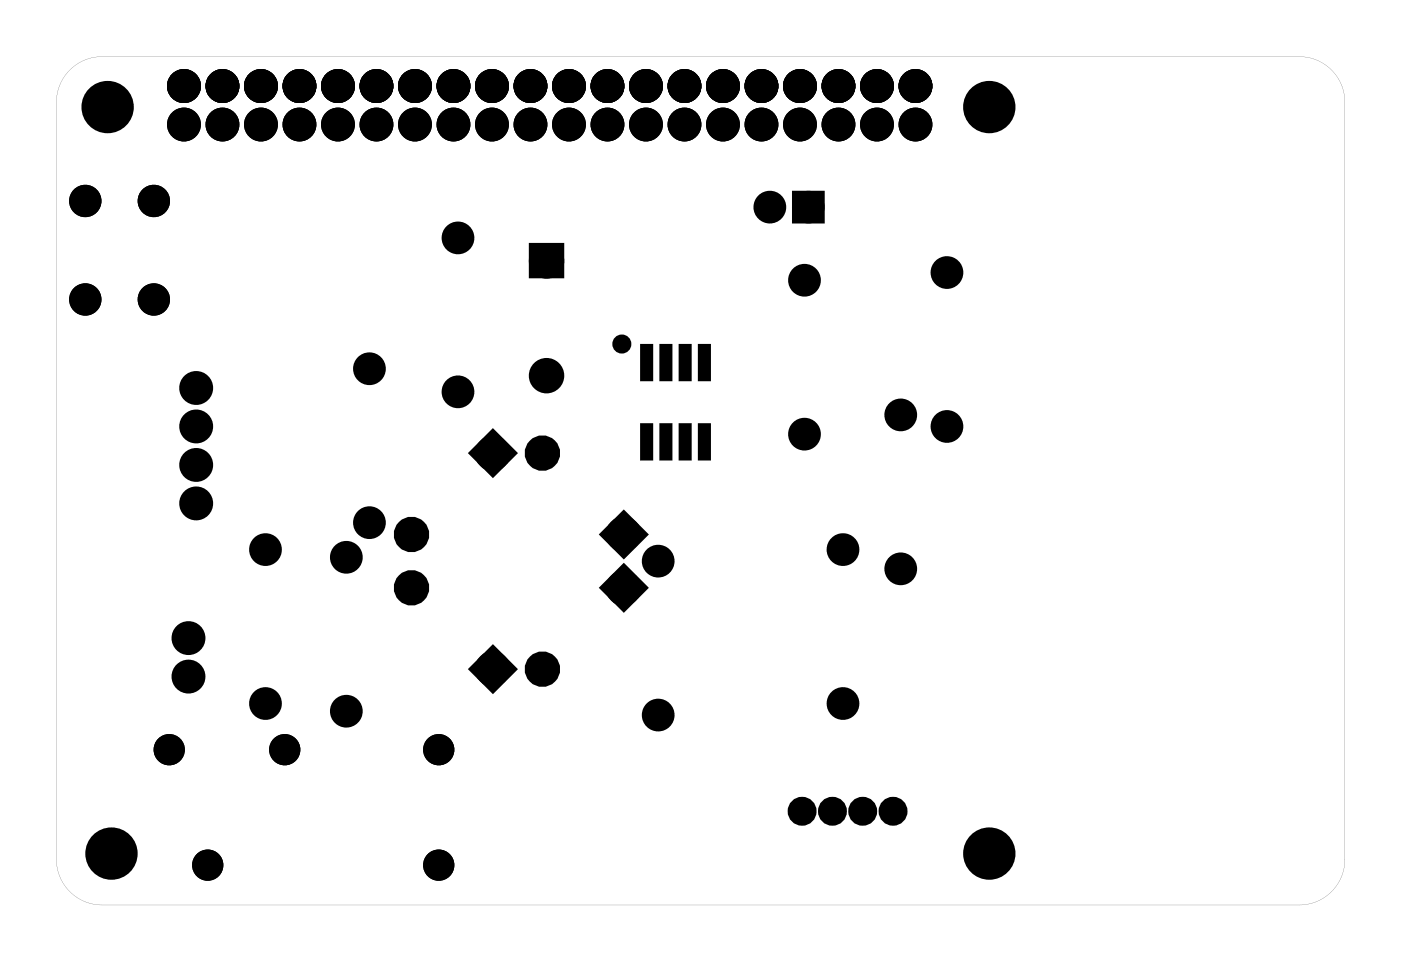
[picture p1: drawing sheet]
<svg xmlns="http://www.w3.org/2000/svg" width="92mm" height="63mm" viewBox="0 0 92 63" stroke-linecap="round" stroke-linejoin="round" font-family="sans-serif">
<g fill="#000">
<path d="M35.3 16.4h1.5v1.6h-1.5zM52.6 13h1.4v1.4h-1.4zM32.5 28.8l1.1 1.1-1.1 1.1-1.1-1.1zM41.2 34.2l1.1 1.1-1.1 1.1-1.2-1.1zM41.2 37.7l1.1 1.1-1.1 1.1-1.2-1.1zM42.4 28.1h.6v2.2h-.6zM42.4 22.8h.6v2.2h-.6zM43.6 28.1h.6v2.2h-.6zM43.6 22.8h.6v2.2h-.6zM44.9 28.1h.6v2.2h-.6zM44.9 22.8h.6v2.2h-.6zM46.2 28.1h.6v2.2h-.6z"/>
<path d="M46.2 22.8h.6v2.2h-.6zM32.5 43.1l1.1 1.1-1.1 1.1-1.1-1.1z"/>
<path d="M4.4 4.9l-.4 .5-.2 .7-.1 .6v50a3 3 0 0 0 3 3h79a3 3 0 0 0 3-3v-50a3 3 0 0 0-3-3h-79a2.99 2.99 0 0 0-2.3 1.2zM4.4 4.9a3 3 0 0 1 2.3-1.2h79a3 3 0 0 1 3 3v50a3 3 0 0 1-3 3h-79a3 3 0 0 1-3-3v-50l.1-.6 .2-.7z"/>
</g>
<g fill="#000">
<circle cx="5.6" cy="19.8" r=".72"/>
<circle cx="5.6" cy="13.3" r=".72"/>
<circle cx="7.1" cy="7.1" r="1.6"/>
<circle cx="10.1" cy="19.8" r=".72"/>
<circle cx="10.1" cy="13.3" r=".72"/>
<circle cx="12.1" cy="5.7" r=".74"/>
<circle cx="12.1" cy="8.2" r=".74"/>
<circle cx="14.7" cy="5.7" r=".74"/>
<circle cx="14.7" cy="8.2" r=".74"/>
<circle cx="17.2" cy="5.7" r=".74"/>
<circle cx="17.2" cy="8.2" r=".74"/>
<circle cx="19.8" cy="5.7" r=".74"/>
<circle cx="19.8" cy="8.2" r=".74"/>
<circle cx="22.3" cy="5.7" r=".74"/>
<circle cx="22.3" cy="8.2" r=".74"/>
<circle cx="24.8" cy="5.7" r=".74"/>
<circle cx="24.8" cy="8.2" r=".74"/>
<circle cx="27.4" cy="5.7" r=".74"/>
<circle cx="27.4" cy="8.2" r=".74"/>
<circle cx="29.9" cy="5.7" r=".74"/>
<circle cx="29.9" cy="8.2" r=".74"/>
<circle cx="30.2" cy="15.7" r=".7"/>
<circle cx="32.5" cy="5.7" r=".74"/>
<circle cx="32.5" cy="8.2" r=".74"/>
<circle cx="35" cy="5.7" r=".74"/>
<circle cx="35" cy="8.2" r=".74"/>
<circle cx="36.1" cy="17.2" r=".79"/>
<circle cx="37.5" cy="5.7" r=".74"/>
<circle cx="37.5" cy="8.2" r=".74"/>
<circle cx="40.1" cy="5.7" r=".74"/>
<circle cx="40.1" cy="8.2" r=".74"/>
<circle cx="42.6" cy="5.7" r=".74"/>
<circle cx="42.6" cy="8.2" r=".74"/>
<circle cx="45.2" cy="5.7" r=".74"/>
<circle cx="45.2" cy="8.2" r=".74"/>
<circle cx="47.7" cy="5.7" r=".74"/>
<circle cx="47.7" cy="8.2" r=".74"/>
<circle cx="50.2" cy="5.7" r=".74"/>
<circle cx="50.2" cy="8.2" r=".74"/>
<circle cx="50.8" cy="13.7" r=".7"/>
<circle cx="52.8" cy="5.7" r=".74"/>
<circle cx="52.8" cy="8.2" r=".74"/>
<circle cx="53.1" cy="18.5" r=".7"/>
<circle cx="53.3" cy="13.7" r=".7"/>
<circle cx="55.3" cy="5.7" r=".74"/>
<circle cx="55.3" cy="8.2" r=".74"/>
<circle cx="57.9" cy="5.7" r=".74"/>
<circle cx="57.9" cy="8.2" r=".74"/>
<circle cx="60.4" cy="5.7" r=".74"/>
<circle cx="60.4" cy="8.2" r=".74"/>
<circle cx="62.5" cy="18" r=".7"/>
<circle cx="65.3" cy="7.1" r="1.6"/>
<circle cx="12.9" cy="25.6" r=".74"/>
<circle cx="12.9" cy="28.2" r=".74"/>
<circle cx="12.9" cy="30.7" r=".74"/>
<circle cx="12.9" cy="33.2" r=".74"/>
<circle cx="17.5" cy="36.3" r=".7"/>
<circle cx="22.8" cy="36.8" r=".7"/>
<circle cx="24.4" cy="24.3" r=".7"/>
<circle cx="24.4" cy="34.5" r=".7"/>
<circle cx="27.1" cy="35.3" r=".79"/>
<circle cx="27.1" cy="38.8" r=".79"/>
<circle cx="30.2" cy="25.9" r=".7"/>
<circle cx="32.5" cy="29.9" r=".79"/>
<circle cx="35.8" cy="29.9" r=".79"/>
<circle cx="36.1" cy="24.8" r=".79"/>
<circle cx="41" cy="22.7" r=".35"/>
<circle cx="41.1" cy="38.8" r=".79"/>
<circle cx="41.1" cy="35.3" r=".79"/>
<circle cx="43.4" cy="37" r=".7"/>
<circle cx="53.1" cy="28.7" r=".7"/>
<circle cx="55.6" cy="36.3" r=".7"/>
<circle cx="59.4" cy="27.4" r=".7"/>
<circle cx="59.4" cy="37.5" r=".7"/>
<circle cx="62.5" cy="28.2" r=".7"/>
<circle cx="7.4" cy="56.3" r="1.6"/>
<circle cx="11.2" cy="49.5" r=".78"/>
<circle cx="12.4" cy="44.7" r=".74"/>
<circle cx="12.4" cy="42.1" r=".74"/>
<circle cx="13.7" cy="57.1" r=".78"/>
<circle cx="17.5" cy="46.4" r=".7"/>
<circle cx="18.8" cy="49.5" r=".78"/>
<circle cx="22.8" cy="46.9" r=".7"/>
<circle cx="28.9" cy="57.1" r=".78"/>
<circle cx="28.9" cy="49.5" r=".78"/>
<circle cx="32.5" cy="44.2" r=".79"/>
<circle cx="35.8" cy="44.2" r=".79"/>
<circle cx="43.4" cy="47.2" r=".7"/>
<circle cx="52.9" cy="53.6" r=".57"/>
<circle cx="54.9" cy="53.6" r=".57"/>
<circle cx="55.6" cy="46.4" r=".7"/>
<circle cx="56.9" cy="53.6" r=".57"/>
<circle cx="58.9" cy="53.6" r=".57"/>
<circle cx="65.3" cy="56.3" r="1.6"/>
</g>
<g fill="none" stroke="#000" stroke-width=".25">
<path d="M42.4 28.1h.6v2.2h-.6zM42.4 22.8h.6v2.2h-.6zM43.6 28.1h.6v2.2h-.6zM43.6 22.8h.6v2.2h-.6zM44.9 28.1h.6v2.2h-.6zM44.9 22.8h.6v2.2h-.6zM46.2 28.1h.6v2.2h-.6zM46.2 22.8h.6v2.2h-.6z"/>
<circle cx="7.1" cy="7.1" r="1.6"/>
<circle cx="65.3" cy="7.1" r="1.6"/>
<circle cx="7.4" cy="56.3" r="1.6"/>
<circle cx="65.3" cy="56.3" r="1.6"/>
</g>
<g fill="none" stroke="#000" stroke-width=".76" stroke-linecap="butt">
<path d="M35.3 16.4h1.5v1.6h-1.5zM52.6 13h1.4v1.4h-1.4zM32.5 28.8l1.1 1.1-1.1 1.1-1.1-1.1zM41.2 34.2l1.1 1.1-1.1 1.1-1.2-1.1zM41.2 37.7l1.1 1.1-1.1 1.1-1.2-1.1zM32.5 43.1l1.1 1.1-1.1 1.1-1.1-1.1z"/>
<circle cx="12.1" cy="8.2" r=".74"/>
<circle cx="12.1" cy="5.7" r=".74"/>
<circle cx="14.7" cy="8.2" r=".74"/>
<circle cx="14.7" cy="5.7" r=".74"/>
<circle cx="17.2" cy="8.2" r=".74"/>
<circle cx="17.2" cy="5.7" r=".74"/>
<circle cx="19.8" cy="8.2" r=".74"/>
<circle cx="19.8" cy="5.7" r=".74"/>
<circle cx="22.3" cy="8.2" r=".74"/>
<circle cx="22.3" cy="5.7" r=".74"/>
<circle cx="24.8" cy="8.2" r=".74"/>
<circle cx="24.8" cy="5.7" r=".74"/>
<circle cx="27.4" cy="8.2" r=".74"/>
<circle cx="27.4" cy="5.7" r=".74"/>
<circle cx="29.9" cy="8.2" r=".74"/>
<circle cx="29.9" cy="5.7" r=".74"/>
<circle cx="30.2" cy="15.7" r=".7"/>
<circle cx="32.5" cy="8.2" r=".74"/>
<circle cx="32.5" cy="5.7" r=".74"/>
<circle cx="35" cy="8.2" r=".74"/>
<circle cx="35" cy="5.7" r=".74"/>
<circle cx="36.1" cy="17.2" r=".79"/>
<circle cx="37.5" cy="8.2" r=".74"/>
<circle cx="37.5" cy="5.7" r=".74"/>
<circle cx="40.1" cy="8.2" r=".74"/>
<circle cx="40.1" cy="5.7" r=".74"/>
<circle cx="42.6" cy="8.2" r=".74"/>
<circle cx="42.6" cy="5.7" r=".74"/>
<circle cx="45.2" cy="8.2" r=".74"/>
<circle cx="45.2" cy="5.7" r=".74"/>
<circle cx="47.7" cy="8.2" r=".74"/>
<circle cx="47.7" cy="5.7" r=".74"/>
<circle cx="50.2" cy="8.2" r=".74"/>
<circle cx="50.2" cy="5.7" r=".74"/>
<circle cx="50.8" cy="13.7" r=".7"/>
<circle cx="52.8" cy="8.2" r=".74"/>
<circle cx="52.8" cy="5.7" r=".74"/>
<circle cx="53.1" cy="18.5" r=".7"/>
<circle cx="53.3" cy="13.7" r=".7"/>
<circle cx="55.3" cy="8.2" r=".74"/>
<circle cx="55.3" cy="5.7" r=".74"/>
<circle cx="57.9" cy="8.2" r=".74"/>
<circle cx="57.9" cy="5.7" r=".74"/>
<circle cx="60.4" cy="8.2" r=".74"/>
<circle cx="60.4" cy="5.7" r=".74"/>
<circle cx="62.5" cy="18" r=".7"/>
<circle cx="12.9" cy="28.2" r=".74"/>
<circle cx="12.9" cy="25.6" r=".74"/>
<circle cx="12.9" cy="33.2" r=".74"/>
<circle cx="12.9" cy="30.7" r=".74"/>
<circle cx="17.5" cy="36.3" r=".7"/>
<circle cx="22.8" cy="36.8" r=".7"/>
<circle cx="24.4" cy="24.3" r=".7"/>
<circle cx="24.4" cy="34.5" r=".7"/>
<circle cx="27.1" cy="35.3" r=".79"/>
<circle cx="27.1" cy="38.8" r=".79"/>
<circle cx="30.2" cy="25.9" r=".7"/>
<circle cx="32.5" cy="29.9" r=".79"/>
<circle cx="35.8" cy="29.9" r=".79"/>
<circle cx="36.1" cy="24.8" r=".79"/>
<circle cx="41.1" cy="38.8" r=".79"/>
<circle cx="41.1" cy="35.3" r=".79"/>
<circle cx="43.4" cy="37" r=".7"/>
<circle cx="53.1" cy="28.7" r=".7"/>
<circle cx="55.6" cy="36.3" r=".7"/>
<circle cx="59.4" cy="27.4" r=".7"/>
<circle cx="59.4" cy="37.5" r=".7"/>
<circle cx="62.5" cy="28.2" r=".7"/>
<circle cx="12.4" cy="44.7" r=".74"/>
<circle cx="12.4" cy="42.1" r=".74"/>
<circle cx="17.5" cy="46.4" r=".7"/>
<circle cx="22.8" cy="46.9" r=".7"/>
<circle cx="32.5" cy="44.2" r=".79"/>
<circle cx="35.8" cy="44.2" r=".79"/>
<circle cx="43.4" cy="47.2" r=".7"/>
<circle cx="52.9" cy="53.6" r=".57"/>
<circle cx="54.9" cy="53.6" r=".57"/>
<circle cx="55.6" cy="46.4" r=".7"/>
<circle cx="56.9" cy="53.6" r=".57"/>
<circle cx="58.9" cy="53.6" r=".57"/>
</g>
<g fill="none" stroke="#000" stroke-width=".69" stroke-linecap="butt">
<circle cx="5.6" cy="13.3" r=".72"/>
<circle cx="5.6" cy="19.8" r=".72"/>
<circle cx="10.1" cy="13.3" r=".72"/>
<circle cx="10.1" cy="19.8" r=".72"/>
</g>
<g fill="none" stroke="#000" stroke-width=".51">
<circle cx="11.2" cy="49.5" r=".78"/>
<circle cx="13.7" cy="57.1" r=".78"/>
<circle cx="18.8" cy="49.5" r=".78"/>
<circle cx="28.9" cy="57.1" r=".78"/>
<circle cx="28.9" cy="49.5" r=".78"/>
</g>
<circle cx="41" cy="22.7" r=".35" fill="none" stroke="#000" stroke-width=".55"/>
</svg>
